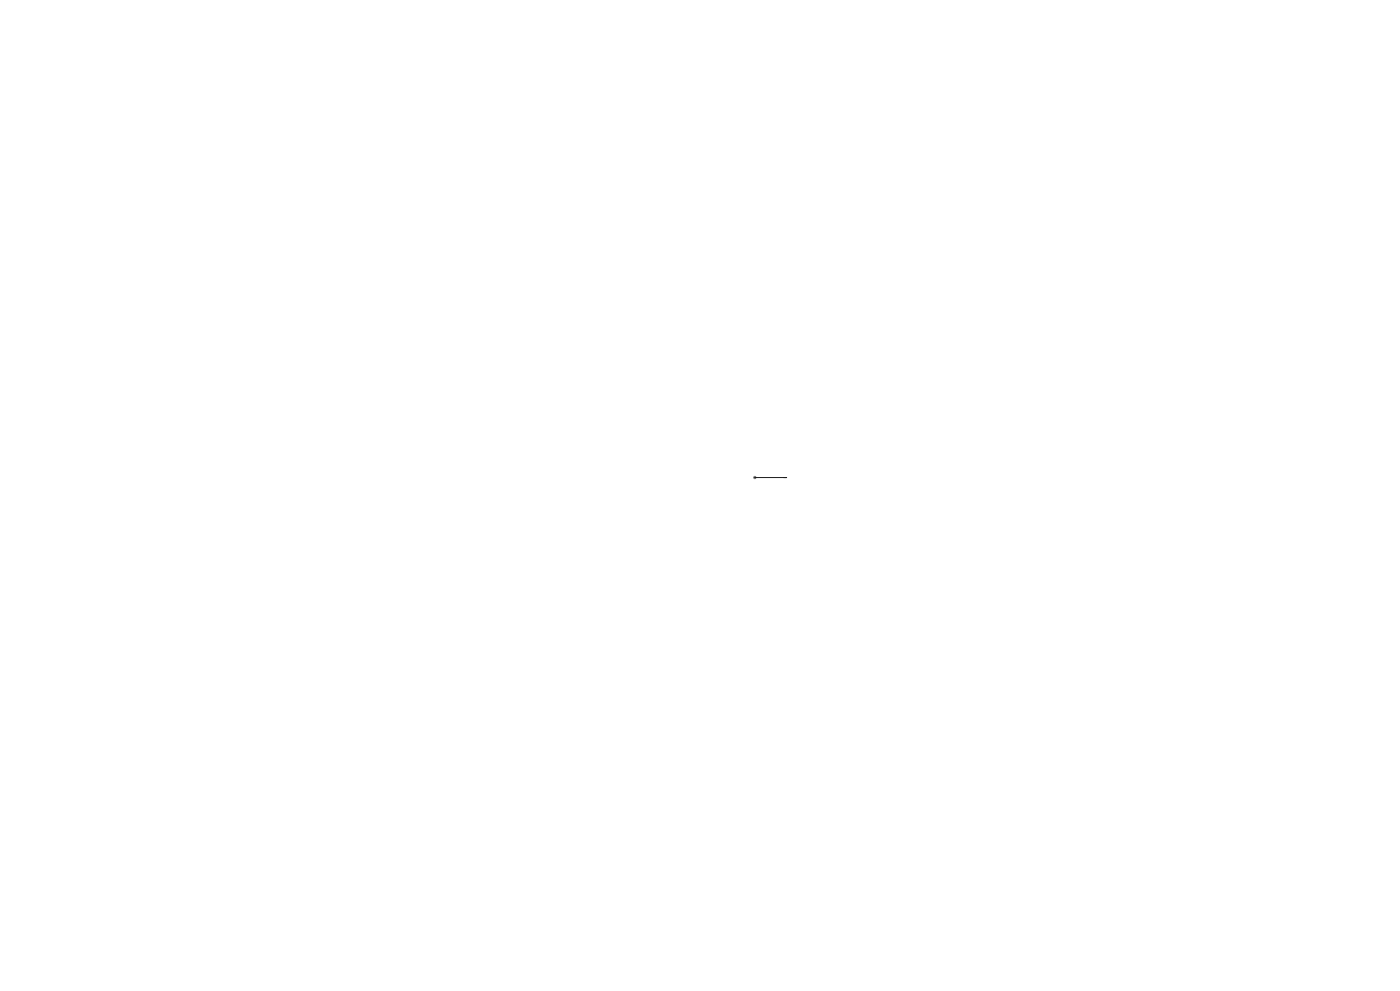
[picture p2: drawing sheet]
<svg xmlns="http://www.w3.org/2000/svg" width="420mm" height="297mm" viewBox="0 0 420 297" stroke-linecap="round" stroke-linejoin="round" font-family="sans-serif">
<path d="M226.2 143.1h.5zM226.4 143.1h.1M226.4 143.1h9.6M236 143.1h-.9h.9" fill="none" stroke="#00f" stroke-width=".3"/>
<path d="M226 143.1h.9M226.1 142.8l.7 .7M226.4 142.6v1M226.8 142.8l-.7 .7" fill="none" stroke="#808080" stroke-width=".3"/>
<path d="M235.1 143.1h.9zM226.2 143.1h.5z" fill="#00f"/>
</svg>
